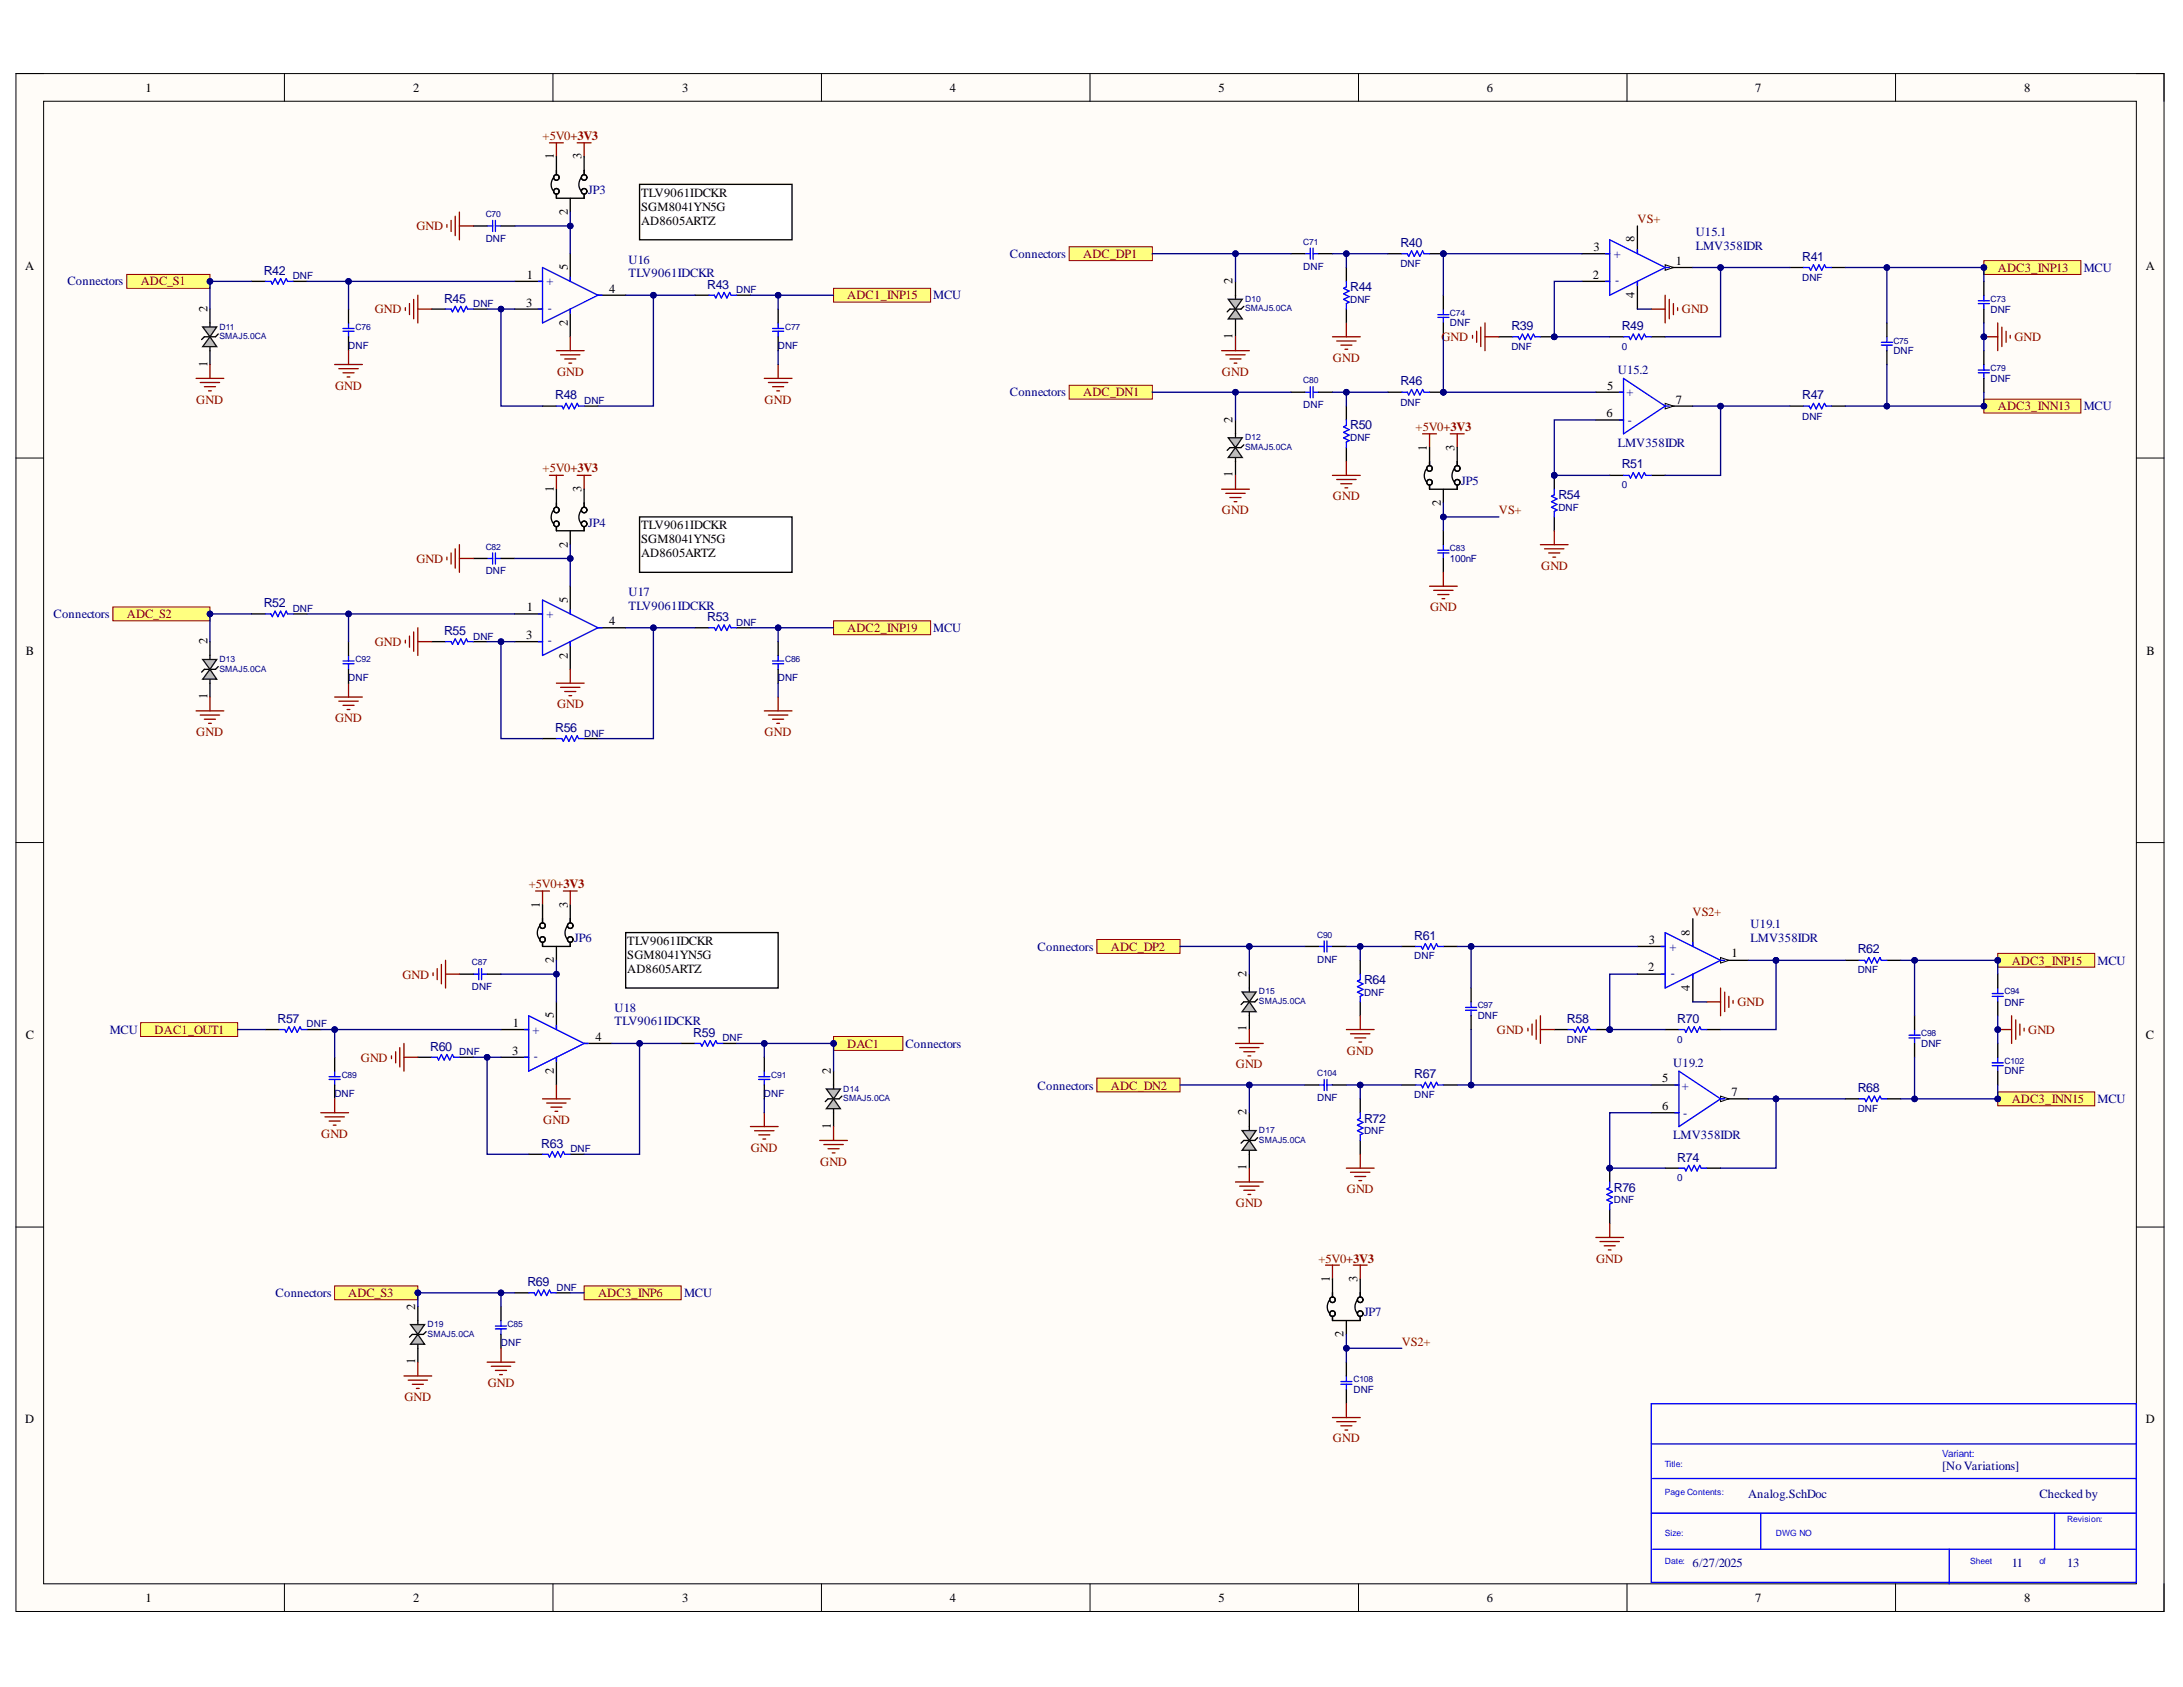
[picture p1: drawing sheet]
<svg xmlns="http://www.w3.org/2000/svg" width="279mm" height="216mm" viewBox="0 0 279 216" stroke-linecap="round" stroke-linejoin="round" font-family="sans-serif">
<defs><g id="words">
<g font-size="1.6">
<text x="18.6" y="11.8">1</text>
<text x="52.9" y="11.8">2</text>
<text x="87.3" y="11.8">3</text>
<text x="121.5" y="11.8">4</text>
<text x="156" y="11.8">5</text>
<text x="190.3" y="11.8">6</text>
<text x="224.7" y="11.8">7</text>
<text x="259.1" y="11.8">8</text>
<text x="70.9" y="20.4" transform="rotate(-90 70.9 20.4)">1</text>
<text x="74.4" y="20.4" transform="rotate(-90 74.4 20.4)">3</text>
<text x="72.7" y="27.5" transform="rotate(-90 72.7 27.5)">2</text>
<text x="82" y="25.2">TLV9061IDCKR</text>
<text x="82" y="27">SGM8041YN5G</text>
<text x="82" y="28.7">AD8605ARTZ</text>
<text x="3.2" y="34.6">A</text>
<text x="67.4" y="35.7">1</text>
<text x="72.7" y="34.6" transform="rotate(-90 72.7 34.6)">5</text>
<text x="203.8" y="35.7">2</text>
<text x="203.9" y="32.1">3</text>
<text x="209.2" y="31" transform="rotate(-90 209.2 31)">8</text>
<text x="214.5" y="33.9">1</text>
<text x="274.6" y="34.6">A</text>
<text x="26.6" y="39.9" transform="rotate(-90 26.6 39.9)">2</text>
<text x="67.3" y="39.2">3</text>
<text x="72.7" y="41.7" transform="rotate(-90 72.7 41.7)">2</text>
<text x="78" y="37.5">4</text>
<text x="157.8" y="36.4" transform="rotate(-90 157.8 36.4)">2</text>
<text x="209.2" y="38.1" transform="rotate(-90 209.2 38.1)">4</text>
<text x="26.6" y="46.9" transform="rotate(-90 26.6 46.9)">1</text>
<text x="157.8" y="43.4" transform="rotate(-90 157.8 43.4)">1</text>
<text x="205.6" y="53.4">6</text>
<text x="205.7" y="49.9">5</text>
<text x="214.5" y="51.7">7</text>
<text x="157.8" y="54.1" transform="rotate(-90 157.8 54.1)">2</text>
<text x="182.6" y="57.7" transform="rotate(-90 182.6 57.7)">1</text>
<text x="186.2" y="57.7" transform="rotate(-90 186.2 57.7)">3</text>
<text x="70.9" y="63" transform="rotate(-90 70.9 63)">1</text>
<text x="74.4" y="63" transform="rotate(-90 74.4 63)">3</text>
<text x="157.8" y="61" transform="rotate(-90 157.8 61)">1</text>
<text x="184.4" y="64.8" transform="rotate(-90 184.4 64.8)">2</text>
<text x="72.7" y="70.1" transform="rotate(-90 72.7 70.1)">2</text>
<text x="82" y="67.7">TLV9061IDCKR</text>
<text x="82" y="69.5">SGM8041YN5G</text>
<text x="82" y="71.3">AD8605ARTZ</text>
<text x="72.7" y="77.1" transform="rotate(-90 72.7 77.1)">5</text>
<text x="3.3" y="83.8">B</text>
<text x="26.6" y="82.4" transform="rotate(-90 26.6 82.4)">2</text>
<text x="67.3" y="81.8">3</text>
<text x="67.4" y="78.2">1</text>
<text x="78" y="80">4</text>
<text x="274.7" y="83.8">B</text>
<text x="26.6" y="89.5" transform="rotate(-90 26.6 89.5)">1</text>
<text x="72.7" y="84.3" transform="rotate(-90 72.7 84.3)">2</text>
<text x="69.1" y="116.2" transform="rotate(-90 69.1 116.2)">1</text>
<text x="72.7" y="116.2" transform="rotate(-90 72.7 116.2)">3</text>
<text x="216.3" y="119.7" transform="rotate(-90 216.3 119.7)">8</text>
<text x="70.9" y="123.3" transform="rotate(-90 70.9 123.3)">2</text>
<text x="80.3" y="120.9">TLV9061IDCKR</text>
<text x="80.3" y="122.7">SGM8041YN5G</text>
<text x="80.3" y="124.5">AD8605ARTZ</text>
<text x="159.5" y="125.1" transform="rotate(-90 159.5 125.1)">2</text>
<text x="211" y="124.3">2</text>
<text x="211" y="120.7">3</text>
<text x="221.6" y="122.5">1</text>
<text x="65.6" y="131.4">1</text>
<text x="70.9" y="130.3" transform="rotate(-90 70.9 130.3)">5</text>
<text x="159.5" y="132" transform="rotate(-90 159.5 132)">1</text>
<text x="216.3" y="126.8" transform="rotate(-90 216.3 126.8)">4</text>
<text x="3.3" y="133">C</text>
<text x="65.6" y="135">3</text>
<text x="70.9" y="137.5" transform="rotate(-90 70.9 137.5)">2</text>
<text x="76.2" y="133.2">4</text>
<text x="106.3" y="137.4" transform="rotate(-90 106.3 137.4)">2</text>
<text x="274.6" y="133">C</text>
<text x="159.5" y="142.7" transform="rotate(-90 159.5 142.7)">2</text>
<text x="212.7" y="138.5">5</text>
<text x="212.7" y="142.1">6</text>
<text x="221.6" y="140.3">7</text>
<text x="106.3" y="144.4" transform="rotate(-90 106.3 144.4)">1</text>
<text x="159.5" y="149.8" transform="rotate(-90 159.5 149.8)">1</text>
<text x="53.1" y="167.6" transform="rotate(-90 53.1 167.6)">2</text>
<text x="170.2" y="164" transform="rotate(-90 170.2 164)">1</text>
<text x="173.7" y="164" transform="rotate(-90 173.7 164)">3</text>
<text x="172" y="171.1" transform="rotate(-90 172 171.1)">2</text>
<text x="53.1" y="174.5" transform="rotate(-90 53.1 174.5)">1</text>
<text x="3.2" y="182.1">D</text>
<text x="274.6" y="182.1">D</text>
<text x="18.6" y="205">1</text>
<text x="52.9" y="205">2</text>
<text x="87.3" y="205">3</text>
<text x="121.5" y="205">4</text>
<text x="156" y="205">5</text>
<text x="190.3" y="205">6</text>
<text x="224.7" y="205">7</text>
<text x="259.1" y="205">8</text>
</g>
<g font-size="1.6" fill="#980000">
<text x="69.4" y="17.9">+5V0+3V3</text>
<text x="53.3" y="29.4">GND</text>
<text x="209.6" y="28.6">VS+</text>
<text x="48" y="40.1">GND</text>
<text x="215.3" y="40.1">GND</text>
<text x="170.6" y="46.3">GND</text>
<text x="184.5" y="43.6">GND</text>
<text x="257.8" y="43.6">GND</text>
<text x="25.1" y="51.7">GND</text>
<text x="42.9" y="49.9">GND</text>
<text x="71.3" y="48.1">GND</text>
<text x="97.9" y="51.7">GND</text>
<text x="156.4" y="48.1">GND</text>
<text x="181.2" y="55.1">+5V0+3V3</text>
<text x="69.4" y="60.5">+5V0+3V3</text>
<text x="156.4" y="65.8">GND</text>
<text x="170.6" y="64">GND</text>
<text x="191.8" y="65.8">VS+</text>
<text x="53.3" y="72">GND</text>
<text x="197.3" y="72.9">GND</text>
<text x="48" y="82.7">GND</text>
<text x="183" y="78.2">GND</text>
<text x="25.1" y="94.2">GND</text>
<text x="42.9" y="92.4">GND</text>
<text x="71.3" y="90.6">GND</text>
<text x="97.9" y="94.2">GND</text>
<text x="67.7" y="113.6">+5V0+3V3</text>
<text x="216.6" y="117.2">VS2+</text>
<text x="51.5" y="125.2">GND</text>
<text x="222.4" y="128.8">GND</text>
<text x="46.2" y="135.9">GND</text>
<text x="158.2" y="136.7">GND</text>
<text x="172.4" y="135">GND</text>
<text x="191.6" y="132.3">GND</text>
<text x="259.6" y="132.3">GND</text>
<text x="69.5" y="143.8">GND</text>
<text x="41.1" y="145.6">GND</text>
<text x="96.1" y="147.4">GND</text>
<text x="105" y="149.2">GND</text>
<text x="158.2" y="154.5">GND</text>
<text x="172.4" y="152.7">GND</text>
<text x="168.7" y="161.6">+5V0+3V3</text>
<text x="204.3" y="161.6">GND</text>
<text x="179.4" y="172.2">VS2+</text>
<text x="51.8" y="179.3">GND</text>
<text x="62.4" y="177.5">GND</text>
<text x="170.6" y="184.6">GND</text>
</g>
<g font-size="1.6" fill="#000080">
<text x="75.3" y="24.9">JP3</text>
<text x="33.7" y="35.2">R42</text>
<text x="80.4" y="33.7">U16</text>
<text x="80.4" y="35.5">TLV9061IDCKR</text>
<text x="129.2" y="33">Connectors</text>
<text x="179.2" y="31.6">R40</text>
<text x="206.6" y="33">+</text>
<text x="217" y="30.2">U15.1</text>
<text x="217" y="32">LMV358IDR</text>
<text x="230.7" y="33.4">R41</text>
<text x="266.7" y="34.8">MCU</text>
<text x="8.6" y="36.5">Connectors</text>
<text x="56.8" y="38.7">R45</text>
<text x="70" y="36.5">+</text>
<text x="70.1" y="39.9">-</text>
<text x="90.5" y="37">R43</text>
<text x="119.4" y="38.3">MCU</text>
<text x="172.8" y="37.3">R44</text>
<text x="206.7" y="36.4">-</text>
<text x="193.4" y="42.2">R39</text>
<text x="207.1" y="47.9">U15.2</text>
<text x="207.6" y="42.2">R49</text>
<text x="71.1" y="51.1">R48</text>
<text x="129.2" y="50.7">Connectors</text>
<text x="179.2" y="49.3">R46</text>
<text x="208.2" y="50.7">+</text>
<text x="230.7" y="51.1">R47</text>
<text x="266.7" y="52.5">MCU</text>
<text x="172.8" y="55">R50</text>
<text x="207.1" y="57.2">LMV358IDR</text>
<text x="207.6" y="60">R51</text>
<text x="208.3" y="54.3">-</text>
<text x="187" y="62.1">JP5</text>
<text x="199.5" y="63.8">R54</text>
<text x="75.3" y="67.4">JP4</text>
<text x="33.7" y="77.7">R52</text>
<text x="80.4" y="76.3">U17</text>
<text x="6.9" y="79.1">Connectors</text>
<text x="56.8" y="81.3">R55</text>
<text x="70" y="79.1">+</text>
<text x="70.1" y="82.4">-</text>
<text x="80.4" y="78">TLV9061IDCKR</text>
<text x="90.5" y="79.5">R53</text>
<text x="119.4" y="80.9">MCU</text>
<text x="71.1" y="93.7">R56</text>
<text x="224.1" y="118.8">U19.1</text>
<text x="73.5" y="120.6">JP6</text>
<text x="132.8" y="121.7">Connectors</text>
<text x="174.6" y="125.9">R64</text>
<text x="181" y="120.2">R61</text>
<text x="213.7" y="121.7">+</text>
<text x="213.8" y="125.1">-</text>
<text x="224.1" y="120.6">LMV358IDR</text>
<text x="237.8" y="122">R62</text>
<text x="268.5" y="123.5">MCU</text>
<text x="35.5" y="130.9">R57</text>
<text x="78.7" y="129.5">U18</text>
<text x="78.7" y="131.2">TLV9061IDCKR</text>
<text x="200.5" y="130.9">R58</text>
<text x="214.7" y="130.9">R70</text>
<text x="14" y="132.3">MCU</text>
<text x="55.1" y="134.4">R60</text>
<text x="68.2" y="132.3">+</text>
<text x="68.3" y="135.7">-</text>
<text x="88.7" y="132.7">R59</text>
<text x="115.9" y="134.1">Connectors</text>
<text x="181" y="138">R67</text>
<text x="214.2" y="136.6">U19.2</text>
<text x="132.8" y="139.4">Connectors</text>
<text x="174.6" y="143.7">R72</text>
<text x="215.3" y="139.4">+</text>
<text x="215.4" y="142.9">-</text>
<text x="237.8" y="139.8">R68</text>
<text x="268.5" y="141.2">MCU</text>
<text x="69.3" y="146.9">R63</text>
<text x="214.2" y="145.8">LMV358IDR</text>
<text x="214.7" y="148.7">R74</text>
<text x="206.6" y="152.5">R76</text>
<text x="35.3" y="166">Connectors</text>
<text x="67.5" y="164.5">R69</text>
<text x="87.5" y="166">MCU</text>
<text x="174.6" y="168.4">JP7</text>
<text x="223.7" y="191.7">Analog.SchDoc</text>
<text x="248.6" y="188.1">[No Variations]</text>
<text x="261" y="191.7">Checked by</text>
<text x="216.6" y="200.6">6/27/2025</text>
<text x="257.5" y="200.6">11</text>
<text x="264.6" y="200.6">13</text>
</g>
<g font-size="1.6" fill="#800000">
<text x="138.6" y="33">ADC_DP1</text>
<text x="255.7" y="34.8">ADC3_INP13</text>
<text x="18" y="36.5">ADC_S1</text>
<text x="108.4" y="38.3">ADC1_INP15</text>
<text x="138.6" y="50.7">ADC_DN1</text>
<text x="255.7" y="52.5">ADC3_INN13</text>
<text x="16.2" y="79.1">ADC_S2</text>
<text x="108.4" y="80.9">ADC2_INP19</text>
<text x="142.2" y="121.7">ADC_DP2</text>
<text x="257.5" y="123.5">ADC3_INP15</text>
<text x="19.8" y="132.3">DAC1_OUT1</text>
<text x="108.4" y="134.1">DAC1</text>
<text x="142.2" y="139.4">ADC_DN2</text>
<text x="257.5" y="141.2">ADC3_INN15</text>
<text x="44.6" y="166">ADC_S3</text>
<text x="76.5" y="166">ADC3_INP6</text>
</g>
<g font-size="1.3" fill="#000080">
<text x="37.5" y="35.8">DNF</text>
<text x="62.2" y="30.9">DNF</text>
<text x="166.8" y="34.5">DNF</text>
<text x="179.2" y="34.2">DNF</text>
<text x="230.7" y="35.9">DNF</text>
<text x="60.6" y="39.3">DNF</text>
<text x="94.2" y="37.5">DNF</text>
<text x="172.8" y="38.7">DNF</text>
<text x="185.6" y="41.8">DNF</text>
<text x="254.8" y="40">DNF</text>
<text x="44.6" y="44.6">DNF</text>
<text x="99.6" y="44.6">DNF</text>
<text x="193.4" y="44.8">DNF</text>
<text x="207.6" y="44.8">0</text>
<text x="242.3" y="45.3">DNF</text>
<text x="74.8" y="51.7">DNF</text>
<text x="166.8" y="52.3">DNF</text>
<text x="179.2" y="51.9">DNF</text>
<text x="230.7" y="53.7">DNF</text>
<text x="254.8" y="48.9">DNF</text>
<text x="172.8" y="56.5">DNF</text>
<text x="199.5" y="65.4">DNF</text>
<text x="207.6" y="62.5">0</text>
<text x="185.6" y="71.9">100nF</text>
<text x="62.2" y="73.5">DNF</text>
<text x="37.5" y="78.3">DNF</text>
<text x="60.6" y="81.9">DNF</text>
<text x="94.2" y="80.1">DNF</text>
<text x="44.6" y="87.2">DNF</text>
<text x="99.6" y="87.2">DNF</text>
<text x="74.8" y="94.3">DNF</text>
<text x="168.6" y="123.2">DNF</text>
<text x="181" y="122.8">DNF</text>
<text x="237.8" y="124.6">DNF</text>
<text x="39.2" y="131.5">DNF</text>
<text x="60.4" y="126.7">DNF</text>
<text x="174.6" y="127.4">DNF</text>
<text x="189.1" y="130.5">DNF</text>
<text x="256.5" y="128.7">DNF</text>
<text x="58.8" y="135">DNF</text>
<text x="92.5" y="133.3">DNF</text>
<text x="200.5" y="133.4">DNF</text>
<text x="214.7" y="133.4">0</text>
<text x="245.9" y="133.9">DNF</text>
<text x="256.5" y="137.5">DNF</text>
<text x="42.8" y="140.4">DNF</text>
<text x="97.8" y="140.4">DNF</text>
<text x="168.6" y="140.9">DNF</text>
<text x="181" y="140.5">DNF</text>
<text x="237.8" y="142.3">DNF</text>
<text x="73" y="147.5">DNF</text>
<text x="174.6" y="145.2">DNF</text>
<text x="206.6" y="154">DNF</text>
<text x="214.7" y="151.2">0</text>
<text x="71.2" y="165.2">DNF</text>
<text x="64.1" y="172.2">DNF</text>
<text x="173.2" y="178.3">DNF</text>
</g>
<text font-size="1.3" fill="#00f" x="248.6" y="186.5">Variant:</text>
<g font-size="1.1" fill="#000080">
<text x="62.2" y="27.8">C70</text>
<text x="166.8" y="31.4">C71</text>
<text x="159.4" y="39.8">SMAJ5.0CA</text>
<text x="159.4" y="38.6">D10</text>
<text x="185.6" y="40.4">C74</text>
<text x="254.8" y="38.6">C73</text>
<text x="28.1" y="43.4">SMAJ5.0CA</text>
<text x="28.1" y="42.2">D11</text>
<text x="45.5" y="42.2">C76</text>
<text x="100.5" y="42.2">C77</text>
<text x="242.3" y="44">C75</text>
<text x="254.8" y="47.5">C79</text>
<text x="166.8" y="49">C80</text>
<text x="159.4" y="57.6">SMAJ5.0CA</text>
<text x="159.4" y="56.3">D12</text>
<text x="62.2" y="70.4">C82</text>
<text x="185.6" y="70.5">C83</text>
<text x="28.1" y="86">SMAJ5.0CA</text>
<text x="28.1" y="84.7">D13</text>
<text x="45.5" y="84.7">C92</text>
<text x="100.5" y="84.7">C86</text>
<text x="168.6" y="120">C90</text>
<text x="60.4" y="123.5">C87</text>
<text x="161.1" y="128.5">SMAJ5.0CA</text>
<text x="161.1" y="127.3">D15</text>
<text x="189.1" y="129">C97</text>
<text x="256.5" y="127.3">C94</text>
<text x="43.7" y="137.9">C89</text>
<text x="98.7" y="137.9">C91</text>
<text x="168.6" y="137.7">C104</text>
<text x="245.9" y="132.6">C98</text>
<text x="256.5" y="136.1">C102</text>
<text x="107.9" y="141">SMAJ5.0CA</text>
<text x="107.9" y="139.7">D14</text>
<text x="161.1" y="146.3">SMAJ5.0CA</text>
<text x="161.1" y="145">D17</text>
<text x="54.7" y="171.1">SMAJ5.0CA</text>
<text x="54.7" y="169.8">D19</text>
<text x="65" y="169.8">C85</text>
<text x="173.2" y="176.9">C108</text>
</g>
<g font-size="1.1" fill="#00f">
<text x="213.1" y="187.7">Title:</text>
<text x="213.1" y="191.3">Page Contents:</text>
<text x="213.1" y="196.6">Size:</text>
<text x="227.3" y="196.6">DWG NO</text>
<text x="264.6" y="194.8">Revision:</text>
<text x="213.1" y="200.1">Date:</text>
<text x="252.1" y="200.1">Sheet</text>
<text x="261" y="200.1">of</text>
</g>
</g></defs>
<path d="M2 9.4h275v196.8h-275z" fill-rule="evenodd" fill="#fffcf8"/>
<path d="M2 9.4h275v196.8h-275z" fill="none" stroke="#000" stroke-width=".13"/>
<path d="M5.6 13h267.8v189.7h-267.8z" fill-rule="evenodd" fill="#fffcf8"/>
<g fill="none" stroke="#000" stroke-width=".13">
<path d="M2 9.4h3.6M5.6 13h267.8v189.7h-267.8zM36.4 9.4v3.6M70.8 9.4v3.6M105.1 9.4v3.6M139.5 9.4v3.6M173.9 9.4v3.6M208.2 9.4v3.6M242.6 9.4v3.6M273.4 9.4h3.6v3.6M2 58.6h3.6M273.4 58.6h3.6"/>
<path d="M2 107.8h3.6M273.4 107.8h3.6M2 157h3.6M273.4 157h3.6M36.4 202.7v3.5M70.8 202.7v3.5M105.1 202.7v3.5M139.5 202.7v3.5M173.9 202.7v3.5M208.2 202.7v3.5M242.6 202.7v3.5M277 202.7v3.5"/>
</g>
<g fill="none" stroke="#00f" stroke-width=".17">
<path d="M34 36h.7l.1 .4 .4-.7 .4 .7 .3-.7 .4 .7 .3-.7 .2 .3h.7M57 39.6h.7l.2 .3 .4-.7 .3 .7 .4-.7 .3 .7 .4-.7 .2 .4h.7M68.9 36h.5M68.9 39.6h.5M69.4 34.2l7.1 3.6-7.1 3.5zM73 35.5v.5M73 39.6v.5M76.5 37.8h.6M90.7 37.8h.7l.2 .3 .4-.7 .3 .7 .4-.7 .3 .7 .4-.7 .2 .4h.7M43.9 42h1.4M43.9 42.4h1.4M44.6 41.3v.7"/>
<path d="M44.6 42.4v.7M71.2 52h.7l.2 .3 .4-.7 .3 .7 .4-.7 .3 .7 .4-.7 .2 .4h.7M98.9 42h1.4M98.9 42.4h1.4M99.6 41.3v.7M99.6 42.4v.7M211.3 179.6h62.1v22.9h-62.1zM211.3 184.8h62.1M211.3 193.6h62.1M211.5 198.3h61.9M211.5 189.2h61.9M225.4 193.6v4.7"/>
<path d="M249.5 198.3v4.4M263 193.6v4.7"/>
</g>
<g fill="none" stroke="#000" stroke-width=".17">
<path d="M32.2 36h1.8M37.5 36h1.8M44.6 39.6v1.7M55.2 39.6h1.8M60.6 39.6h1.7M65.9 36h3.5M65.9 39.6h3.5M70.9 22.7l-.2 .2a1.36 1.36 0 0 0 .2 1.6M71.2 20v2.4M71.2 24.8v.6h3.6v-.6M73 25.4v1.7M73 32.5v3.5"/>
<path d="M73 39.6v3.5M74.4 22.7l-.1 .2a1.36 1.36 0 0 0 .1 1.6M74.8 20v2.4M76.5 37.8h3.6M89 37.8h1.7M94.3 37.8h1.7M99.6 39.6v1.7M44.6 43.1v1.8M69.4 52h1.8M74.8 52h1.7M99.6 43.1v1.8"/>
<circle cx="71.2" cy="22.7" r=".36"/>
<circle cx="71.2" cy="24.5" r=".35"/>
<circle cx="74.8" cy="22.7" r=".36"/>
<circle cx="74.8" cy="24.5" r=".35"/>
</g>
<g fill="none" stroke="#980000" stroke-width=".17">
<path d="M70.3 18.3h1.8M71.2 18.3v1.7M73.9 18.3h1.8M74.8 18.3v1.7M51.9 39.4v.3M52.4 38.8v1.5M52.9 38.3v2.5M53.5 37.8v3.5M53.5 39.6h1.7M42.8 46.6h3.6M43.4 47.2h2.5M43.9 47.7h1.4"/>
<path d="M44.4 48.2h.4M44.6 44.9v1.7M71.2 44.9h3.6M71.7 45.4h2.5M72.3 45.9h1.4M72.8 46.5h.4M73 43.1v1.8M97.8 48.4h3.6M98.4 49h2.4M98.9 49.5h1.4M99.4 50h.4M99.6 46.6v1.8"/>
</g>
<path d="M81.9 23.6h19.5v7.1h-19.5z" fill-rule="evenodd" fill="#fff"/>
<g fill="none" stroke="#000" stroke-width=".17">
<path d="M60.6 28.9h1.7M64.1 28.9h1.8M81.9 23.6h19.5v7.1h-19.5zM165.2 32.5h1.8M168.8 32.5h1.7M229.1 34.2h1.8M234.4 34.2h1.8M253.9 36v1.8M253.9 39.6v1.7M165.2 50.2h1.8M168.8 50.2h1.7M182.6 60l-.1 .2a1.35 1.35 0 0 0 .1 1.5"/>
<path d="M183 57.3v2.3M186.2 60l-.2 .2a1.38 1.38 0 0 0 .2 1.5M186.5 57.3v2.3M229.1 52h1.8M234.4 52h1.8M253.9 44.9v1.8M253.9 48.4v1.8M183 62.1v.5h3.5v-.5M184.7 62.6v1.8M184.7 67.9v1.8M184.7 71.5v1.7"/>
<circle cx="183" cy="60" r=".36"/>
<circle cx="186.5" cy="60" r=".36"/>
<circle cx="183" cy="61.7" r=".35"/>
<circle cx="186.5" cy="61.7" r=".35"/>
</g>
<g fill="none" stroke="#00f" stroke-width=".17">
<path d="M62.3 28.9h.8M63.1 28.2v1.4M63.4 28.2v1.4M63.4 28.9h.7M167 32.5h.7M167.7 31.8v1.4M168.1 32.5h.7M168.1 31.8v1.4M230.9 34.2h.7l.1 .4 .4-.7 .3 .7 .4-.7 .4 .7 .3-.7 .2 .3h.7M253.2 38.5h1.4M253.2 38.9h1.4M253.9 37.8v.7"/>
<path d="M253.9 38.9v.7M167 50.2h.7M167.7 49.5v1.4M168.1 49.5v1.4M168.1 50.2h.7M230.9 52h.7l.1 .3 .4-.7 .3 .7 .4-.7 .4 .7 .3-.7 .2 .4h.7M253.2 47.4h1.4M253.2 47.7h1.4M253.9 46.7v.7M253.9 47.7v.7M184 70.4h1.5M184 70.8h1.5"/>
<path d="M184.7 69.7v.7M184.7 70.8v.7"/>
</g>
<g fill="none" stroke="#980000" stroke-width=".17">
<path d="M57.2 28.7v.4M57.7 28.2v1.4M58.3 27.7v2.5M58.8 27.1v3.6M58.8 28.9h1.8M182.1 55.5h1.8M183 55.5v1.8M185.6 55.5h1.8M186.5 55.5v1.8M183 75h3.5M183.5 75.6h2.5M184 76.1h1.5"/>
<path d="M184.6 76.6h.3M184.7 73.2v1.8"/>
</g>
<circle cx="184.7" cy="32.5" r=".35" fill="#000080"/>
<circle cx="184.7" cy="32.5" r=".35" fill="none" stroke="#000080" stroke-width=".13"/>
<path d="M183 32.5h1.7" fill="none" stroke="#000" stroke-width=".17"/>
<circle cx="184.7" cy="32.5" r=".35" fill="#000080"/>
<circle cx="184.7" cy="32.5" r=".35" fill="none" stroke="#000080" stroke-width=".13"/>
<path d="M177.6 32.5h1.8" fill="none" stroke="#000" stroke-width=".17"/>
<path d="M179.4 32.5h.7l.2 .3 .4-.7 .3 .7 .4-.7 .3 .7 .4-.7 .2 .4h.7" fill="none" stroke="#00f" stroke-width=".17"/>
<circle cx="184.7" cy="50.2" r=".35" fill="#000080"/>
<circle cx="184.7" cy="50.2" r=".35" fill="none" stroke="#000080" stroke-width=".13"/>
<path d="M183 50.2h1.7" fill="none" stroke="#000" stroke-width=".17"/>
<circle cx="184.7" cy="50.2" r=".35" fill="#000080"/>
<circle cx="184.7" cy="50.2" r=".35" fill="none" stroke="#000080" stroke-width=".13"/>
<path d="M177.6 50.2h1.8" fill="none" stroke="#000" stroke-width=".17"/>
<path d="M179.4 50.2h.7l.2 .4 .4-.8 .3 .8 .4-.8 .3 .8 .4-.8 .2 .4h.7" fill="none" stroke="#00f" stroke-width=".17"/>
<path d="M253.9 43.1h1.8M255.7 41.3v3.6M256.2 41.9v2.4M256.8 42.4v1.4M257.3 42.9v.4" fill="none" stroke="#980000" stroke-width=".17"/>
<circle cx="253.9" cy="43.1" r=".35" fill="#000080"/>
<circle cx="253.9" cy="43.1" r=".35" fill="none" stroke="#000080" stroke-width=".13"/>
<path d="M172.3 36v.7l-.3 .2 .7 .4-.7 .3 .7 .4-.7 .3 .7 .4-.4 .1v.8M184.7 39.6v.7M172.3 53.7v.7l-.3 .2 .7 .4-.7 .3 .7 .4-.7 .3 .7 .4-.4 .2v.7M184 40.3h1.5M184 40.6h1.5M184.7 40.6v.7M240.8 43.8h1.4M240.8 44.2h1.4M241.5 43.1v.7M241.5 44.2v.7" fill="none" stroke="#00f" stroke-width=".17"/>
<path d="M172.3 34.2v1.8M172.3 39.6v1.7M184.7 37.8v1.8M26.9 41.3v3.6M27.9 42.7l-.3 .4h-1.4l-.4 .4M172.3 52v1.7M172.3 57.3v1.8M184.7 41.3v1.8M241.5 41.3v1.8M241.5 44.9v1.8" fill="none" stroke="#000" stroke-width=".17"/>
<path d="M170.5 43.1h3.6M171.1 43.6h2.5M171.6 44.2h1.4M172.1 44.7h.4M172.3 41.3v1.8M172.3 59.1v1.7M170.5 60.8h3.6M171.1 61.4h2.5M171.6 61.9h1.4M172.1 62.4h.4" fill="none" stroke="#980000" stroke-width=".17"/>
<path d="M26.9 43.1l.8 1.3h-1.8z" fill="#c0c0c0"/>
<path d="M26.9 43.1l.8 1.3h-1.8z" fill="none" stroke="#101010" stroke-width=".17"/>
<path d="M25.9 41.8h1.8l-.8 1.3z" fill="#c0c0c0"/>
<path d="M25.9 41.8h1.8l-.8 1.3z" fill="none" stroke="#101010" stroke-width=".17"/>
<path d="M26.9 39.6v1.7M158.1 37.8v3.5M159.2 39.2l-.4 .4h-1.4l-.3 .3M26.9 44.9v1.7" fill="none" stroke="#000" stroke-width=".17"/>
<path d="M25.1 48.4h3.5M25.6 49h2.5M26.2 49.5h1.4M26.7 50h.3M26.9 46.6v1.8" fill="none" stroke="#980000" stroke-width=".17"/>
<path d="M158.1 39.6l.9 1.2h-1.8z" fill="#c0c0c0"/>
<path d="M158.1 39.6l.9 1.2h-1.8z" fill="none" stroke="#101010" stroke-width=".17"/>
<path d="M157.2 38.3h1.8l-.9 1.3z" fill="#c0c0c0"/>
<path d="M157.2 38.3h1.8l-.9 1.3z" fill="none" stroke="#101010" stroke-width=".17"/>
<path d="M158.1 36v1.8M158.1 41.3v1.8M158.1 55.5v3.6M159.2 56.9l-.4 .4h-1.4l-.3 .3" fill="none" stroke="#000" stroke-width=".17"/>
<path d="M158.1 57.3l.9 1.3h-1.8z" fill="#c0c0c0"/>
<path d="M158.1 57.3l.9 1.3h-1.8z" fill="none" stroke="#101010" stroke-width=".17"/>
<path d="M157.2 56h1.8l-.9 1.3z" fill="#c0c0c0"/>
<path d="M157.2 56h1.8l-.9 1.3z" fill="none" stroke="#101010" stroke-width=".17"/>
<g fill="none" stroke="#000" stroke-width=".17">
<path d="M158.1 53.7v1.8M158.1 59.1v1.7M32.2 78.6h1.8M37.5 78.6h1.8M65.9 78.6h3.5M70.9 65.3l-.2 .2a1.37 1.37 0 0 0 .2 1.5M71.2 62.6v2.3M71.2 67.4v.5h3.6v-.5M73 67.9v1.8M73 75v3.6M74.4 65.3l-.1 .2a1.37 1.37 0 0 0 .1 1.5M74.8 62.6v2.3"/>
<path d="M55.2 82.1h1.8M60.6 82.1h1.7M65.9 82.1h3.5M69.4 94.5h1.8M73 82.1v3.6M74.8 94.5h1.7M76.5 80.3h3.6M89 80.3h1.7M94.3 80.3h1.7M99.6 82.1v1.8M99.6 85.7v1.7"/>
<circle cx="71.2" cy="67" r=".35"/>
<circle cx="71.2" cy="65.3" r=".35"/>
<circle cx="74.8" cy="67" r=".35"/>
<circle cx="74.8" cy="65.3" r=".35"/>
</g>
<g fill="none" stroke="#980000" stroke-width=".17">
<path d="M156.4 44.9h3.5M156.9 45.4h2.5M157.4 45.9h1.4M158 46.5h.3M158.1 43.1v1.8M70.3 60.8h1.8M71.2 60.8v1.8M73.9 60.8h1.8M74.8 60.8v1.8M156.4 62.6h3.5M156.9 63.1h2.5M157.4 63.7h1.4"/>
<path d="M158 64.2h.3M158.1 60.8v1.8M42.8 89.2h3.6M43.4 89.7h2.5M43.9 90.3h1.4M44.4 90.8h.4M44.6 87.4v1.8M51.9 81.9v.4M52.4 81.4v1.4M52.9 80.9v2.5M53.5 80.3v3.6M53.5 82.1h1.7"/>
<path d="M71.2 87.4h3.6M71.7 88h2.5M72.3 88.5h1.4M72.8 89h.4M73 85.7v1.7M97.8 91h3.6M98.4 91.5h2.4M98.9 92h1.4M99.4 92.6h.4M99.6 89.2v1.8"/>
</g>
<g fill="none" stroke="#00f" stroke-width=".17">
<path d="M34 78.6h.7l.1 .3 .4-.7 .4 .7 .3-.7 .4 .7 .3-.7 .2 .4h.7M68.9 78.6h.5M69.4 76.8l7.1 3.5-7.1 3.6zM73 78v.6M57 82.1h.7l.2 .4 .4-.7 .3 .7 .4-.7 .3 .7 .4-.7 .2 .3h.7M68.9 82.1h.5M71.2 94.5h.7l.2 .4 .4-.7 .3 .7 .4-.7 .3 .7 .4-.7 .2 .3h.7M73 82.1v.5M76.5 80.3h.6M90.7 80.3h.7l.2 .4 .4-.7 .3 .7 .4-.7 .3 .7 .4-.7 .2 .3h.7M98.9 84.6h1.4M98.9 84.9h1.4"/>
<path d="M99.6 83.9v.7M99.6 84.9v.8"/>
</g>
<path d="M81.9 66.2h19.5v7h-19.5z" fill-rule="evenodd" fill="#fff"/>
<path d="M60.6 71.5h1.7M64.1 71.5h1.8M81.9 66.2h19.5v7h-19.5zM26.9 83.9v3.5M27.9 85.3l-.3 .4h-1.4l-.4 .3" fill="none" stroke="#000" stroke-width=".17"/>
<path d="M62.3 71.5h.8M63.1 70.8v1.4M63.4 70.8v1.4M63.4 71.5h.7" fill="none" stroke="#00f" stroke-width=".17"/>
<path d="M57.2 71.3v.4M57.7 70.8v1.4M58.3 70.2v2.5M58.8 69.7v3.5M58.8 71.5h1.8" fill="none" stroke="#980000" stroke-width=".17"/>
<path d="M26.9 85.7l.8 1.2h-1.8z" fill="#c0c0c0"/>
<path d="M26.9 85.7l.8 1.2h-1.8z" fill="none" stroke="#101010" stroke-width=".17"/>
<path d="M25.9 84.4h1.8l-.8 1.3z" fill="#c0c0c0"/>
<path d="M25.9 84.4h1.8l-.8 1.3z" fill="none" stroke="#101010" stroke-width=".17"/>
<path d="M26.9 82.1v1.8M26.9 87.4v1.8" fill="none" stroke="#000" stroke-width=".17"/>
<path d="M25.1 91h3.5M25.6 91.5h2.5M26.2 92h1.4M26.7 92.6h.3M26.9 89.2v1.8" fill="none" stroke="#980000" stroke-width=".17"/>
<path d="M106.7 36.9h12.4v1.8h-12.4z" fill-rule="evenodd" fill="#ffff80"/>
<path d="M106.7 36.9h12.4v1.8h-12.4z" fill="none" stroke="#800000" stroke-width=".13"/>
<g fill="none" stroke="#00f" stroke-width=".17">
<path d="M168.8 121.1h.7M168.8 138.9h.7M169.5 120.4v1.4M169.5 138.1v1.5M169.8 121.1h.7M169.8 120.4v1.4M169.8 138.1v1.5M169.8 138.9h.7M181.2 138.9h.7l.2 .3 .3-.7 .4 .7 .3-.7 .4 .7 .4-.7 .1 .4h.7M181.2 121.1h.7l.2 .4 .3-.7 .4 .7 .3-.7 .4 .7 .4-.7 .1 .3h.7M237.9 122.9h.8l.1 .4 .4-.8 .3 .8 .4-.8 .4 .8 .3-.8 .2 .4h.7M255 127.2h1.4"/>
<path d="M255 127.5h1.4M255 136h1.4M255 136.4h1.4M255.7 126.4v.8M255.7 127.5v.7M255.7 135.3v.7M255.7 136.4v.7M237.9 140.6h.8l.1 .4 .4-.7 .3 .7 .4-.7 .4 .7 .3-.7 .2 .3h.7M171.6 176.8h1.4M171.6 177.2h1.4M172.3 176.1v.7M172.3 177.2v.7"/>
</g>
<g fill="none" stroke="#000" stroke-width=".17">
<path d="M167 121.1h1.8M167 138.9h1.8M170.5 121.1h1.8M170.5 138.9h1.8M179.4 138.9h1.8M179.4 121.1h1.8M184.7 138.9h1.8M184.7 121.1h1.8M236.2 122.9h1.7M241.5 122.9h1.8M255.7 124.7v1.7M255.7 128.2v1.8"/>
<path d="M255.7 133.5v1.8M255.7 137.1v1.8M236.2 140.6h1.7M241.5 140.6h1.8M170.2 166.3l-.2 .3a1.39 1.39 0 0 0 .2 1.5M170.5 163.7v2.3M170.5 168.5v.5h3.6v-.5M172.3 169v1.8M172.3 174.3v1.8M172.3 177.9v1.7M173.7 166.3l-.1 .3a1.4 1.4 0 0 0 .1 1.5M174.1 163.7v2.3"/>
<circle cx="170.5" cy="166.3" r=".35"/>
<circle cx="170.5" cy="168.1" r=".35"/>
<circle cx="174.1" cy="168.1" r=".35"/>
<circle cx="174.1" cy="166.3" r=".35"/>
</g>
<g fill="none" stroke="#980000" stroke-width=".17">
<path d="M255.7 131.8h1.8M257.5 130v3.5M258 130.5v2.5M258.5 131.1v1.4M259.1 131.6v.3M169.7 161.9h1.7M170.5 161.9v1.8M172.3 179.6v1.8M173.2 161.9h1.8M174.1 161.9v1.8M170.5 181.4h3.6M171.1 181.9h2.5"/>
<path d="M171.6 182.5h1.4M172.1 183h.4"/>
</g>
<circle cx="255.7" cy="131.8" r=".36" fill="#000080"/>
<circle cx="255.7" cy="131.8" r=".36" fill="none" stroke="#000080" stroke-width=".13"/>
<path d="M174.1 124.7v.7l-.4 .2 .7 .3-.7 .4 .7 .3-.7 .4 .7 .3-.3 .2v.7M187.6 128.9h1.4M187.6 129.3h1.4M188.3 128.2v.7M188.3 129.3v.7M244.3 132.5h1.5M244.3 132.8h1.5M245 131.8v.7M245 132.8v.7M174.1 142.4v.7l-.4 .2 .7 .3-.7 .4 .7 .4-.7 .3 .7 .4-.3 .1v.8" fill="none" stroke="#00f" stroke-width=".17"/>
<path d="M159.9 126.4v3.6M161 127.9l-.4 .3h-1.4l-.4 .4M174.1 122.9v1.8M174.1 128.2v1.8M188.3 126.4v1.8M188.3 130v1.8M245 130v1.8M245 133.5v1.8M174.1 140.6v1.8M174.1 146v1.7" fill="none" stroke="#000" stroke-width=".17"/>
<path d="M172.3 131.8h3.6M172.8 132.3h2.5M173.4 132.8h1.4M173.9 133.4h.4M174.1 130v1.8M172.3 149.5h3.6M172.8 150h2.5M173.4 150.6h1.4M173.9 151.1h.4M174.1 147.7v1.8" fill="none" stroke="#980000" stroke-width=".17"/>
<path d="M159.9 128.2l.9 1.3h-1.8z" fill="#c0c0c0"/>
<path d="M159.9 128.2l.9 1.3h-1.8z" fill="none" stroke="#101010" stroke-width=".17"/>
<path d="M159 127h1.8l-.9 1.2z" fill="#c0c0c0"/>
<path d="M159 127h1.8l-.9 1.2z" fill="none" stroke="#101010" stroke-width=".17"/>
<path d="M159.9 124.7v1.7M159.9 130v1.8M159.9 144.2v3.5M161 145.6l-.4 .4h-1.4l-.4 .3" fill="none" stroke="#000" stroke-width=".17"/>
<path d="M159.9 146l.9 1.2h-1.8z" fill="#c0c0c0"/>
<path d="M159.9 146l.9 1.2h-1.8z" fill="none" stroke="#101010" stroke-width=".17"/>
<path d="M159 144.7h1.8l-.9 1.3z" fill="#c0c0c0"/>
<path d="M159 144.7h1.8l-.9 1.3z" fill="none" stroke="#101010" stroke-width=".17"/>
<path d="M159.9 142.4v1.8M159.9 147.7v1.8" fill="none" stroke="#000" stroke-width=".17"/>
<path d="M158.1 133.5h3.6M158.7 134.1h2.4M159.2 134.6h1.4M159.7 135.1h.4M159.9 131.8v1.7M158.1 151.3h3.6M158.7 151.8h2.4M159.2 152.3h1.4M159.7 152.9h.4M159.9 149.5v1.8" fill="none" stroke="#980000" stroke-width=".17"/>
<path d="M255.7 122h12.4v1.8h-12.4z" fill-rule="evenodd" fill="#ffff80"/>
<path d="M255.7 122h12.4v1.8h-12.4z" fill="none" stroke="#800000" stroke-width=".13"/>
<circle cx="255.7" cy="122.9" r=".36" fill="#000080"/>
<circle cx="255.7" cy="122.9" r=".36" fill="none" stroke="#000080" stroke-width=".13"/>
<path d="M255.7 139.7h12.4v1.8h-12.4z" fill-rule="evenodd" fill="#ffff80"/>
<path d="M255.7 139.7h12.4v1.8h-12.4z" fill="none" stroke="#800000" stroke-width=".13"/>
<circle cx="255.7" cy="140.6" r=".36" fill="#000080"/>
<circle cx="255.7" cy="140.6" r=".36" fill="none" stroke="#000080" stroke-width=".13"/>
<path d="M253.9 51.1h12.4v1.8h-12.4z" fill-rule="evenodd" fill="#ffff80"/>
<path d="M253.9 51.1h12.4v1.8h-12.4z" fill="none" stroke="#800000" stroke-width=".13"/>
<circle cx="253.9" cy="52" r=".35" fill="#000080"/>
<circle cx="253.9" cy="52" r=".35" fill="none" stroke="#000080" stroke-width=".13"/>
<path d="M253.9 33.4h12.4v1.7h-12.4z" fill-rule="evenodd" fill="#ffff80"/>
<path d="M253.9 33.4h12.4v1.7h-12.4z" fill="none" stroke="#800000" stroke-width=".13"/>
<circle cx="253.9" cy="34.2" r=".35" fill="#000080"/>
<circle cx="253.9" cy="34.2" r=".35" fill="none" stroke="#000080" stroke-width=".13"/>
<g fill="none" stroke="#000" stroke-width=".17">
<path d="M69.1 118.5l-.2 .2a1.38 1.38 0 0 0 .2 1.5M69.4 115.8v2.3M72.6 118.5l-.1 .2a1.38 1.38 0 0 0 .1 1.5M73 115.8v2.3M34 131.8h1.7M39.3 131.8h1.8M42.8 135.3v1.8M42.8 138.9v1.7M53.5 135.3h1.7M58.8 135.3h1.8M64.1 131.8h3.6M64.1 135.3h3.6"/>
<path d="M69.4 120.6v.5h3.6v-.5M71.2 121.1v1.8M71.2 128.2v3.6M71.2 135.3v3.6M74.8 133.5h3.5M87.2 133.5h1.8M92.5 133.5h1.8M97.8 135.3v1.8M97.8 138.9v1.7M67.7 147.7h1.7M73 147.7h1.8"/>
<circle cx="69.4" cy="118.5" r=".35"/>
<circle cx="73" cy="118.5" r=".35"/>
<circle cx="69.4" cy="120.2" r=".36"/>
<circle cx="73" cy="120.2" r=".36"/>
</g>
<g fill="none" stroke="#00f" stroke-width=".17">
<path d="M35.7 131.8h.7l.2 .3 .4-.7 .3 .7 .4-.7 .3 .7 .4-.7 .2 .4h.7M42.1 137.8h1.4M42.1 138.1h1.4M42.8 137.1v.7M42.8 138.1v.8M55.2 135.3h.8l.1 .4 .4-.7 .3 .7 .4-.7 .4 .7 .3-.7 .2 .3h.7M67.1 131.8h.6M67.1 135.3h.6M67.7 130l7.1 3.5-7.1 3.6zM71.2 131.2v.6M71.2 135.3v.5M74.8 133.5h.5"/>
<path d="M89 133.5h.7l.1 .4 .4-.7 .3 .7 .4-.7 .4 .7 .3-.7 .2 .3h.7M97.1 137.8h1.4M97.1 138.1h1.4M97.8 137.1v.7M97.8 138.1v.8M69.4 147.7h.7l.2 .4 .4-.7 .3 .7 .4-.7 .3 .7 .4-.7 .2 .3h.7"/>
</g>
<g fill="none" stroke="#980000" stroke-width=".17">
<path d="M68.6 114h1.7M69.4 114v1.8M72.1 114h1.8M73 114v1.8M50.1 135.1v.4M50.6 134.6v1.4M51.2 134.1v2.5M51.7 133.5v3.6M51.7 135.3h1.8M71.2 138.9v1.7M41.1 142.4h3.5M41.6 142.9h2.5"/>
<path d="M42.1 143.5h1.4M42.7 144h.3M42.8 140.6v1.8M69.4 140.6h3.6M70 141.2h2.5M70.5 141.7h1.4M71 142.2h.4M96 144.2h3.6M96.6 144.7h2.5M97.1 145.2h1.4M97.6 145.8h.4M97.8 142.4v1.8"/>
</g>
<path d="M80.1 119.4h19.5v7h-19.5z" fill-rule="evenodd" fill="#fff"/>
<path d="M80.1 119.4h19.5v7h-19.5zM58.8 124.7h1.8M62.3 124.7h1.8" fill="none" stroke="#000" stroke-width=".17"/>
<path d="M60.6 124.7h.7M61.3 124v1.4M61.6 124v1.4M61.6 124.7h.7" fill="none" stroke="#00f" stroke-width=".17"/>
<path d="M55.4 124.5v.3M56 124v1.4M56.5 123.4v2.5M57 122.9v3.5M57 124.7h1.8" fill="none" stroke="#980000" stroke-width=".17"/>
<path d="M18 130.9h12.4v1.8h-12.4z" fill-rule="evenodd" fill="#ffff80"/>
<path d="M18 130.9h12.4v1.8h-12.4z" fill="none" stroke="#800000" stroke-width=".13"/>
<path d="M106.7 138.9v3.5M107.8 140.3l-.4 .3h-1.4l-.4 .4" fill="none" stroke="#000" stroke-width=".17"/>
<path d="M106.7 140.6l.9 1.3h-1.8z" fill="#c0c0c0"/>
<path d="M106.7 140.6l.9 1.3h-1.8z" fill="none" stroke="#101010" stroke-width=".17"/>
<path d="M105.8 139.4h1.8l-.9 1.2z" fill="#c0c0c0"/>
<path d="M105.8 139.4h1.8l-.9 1.2z" fill="none" stroke="#101010" stroke-width=".17"/>
<path d="M106.7 137.1v1.8M106.7 142.4v1.8" fill="none" stroke="#000" stroke-width=".17"/>
<path d="M104.9 146h3.6M105.4 146.5h2.5M106 147h1.4M106.5 147.5h.4M106.7 144.2v1.8" fill="none" stroke="#980000" stroke-width=".17"/>
<path d="M106.7 79.5h12.4v1.7h-12.4z" fill-rule="evenodd" fill="#ffff80"/>
<path d="M106.7 79.5h12.4v1.7h-12.4z" fill="none" stroke="#800000" stroke-width=".13"/>
<path d="M16.2 35.1h10.7v1.8h-10.7z" fill-rule="evenodd" fill="#ffff80"/>
<path d="M16.2 35.1h10.7v1.8h-10.7z" fill="none" stroke="#800000" stroke-width=".13"/>
<circle cx="26.9" cy="36" r=".35" fill="#000080"/>
<circle cx="26.9" cy="36" r=".35" fill="none" stroke="#000080" stroke-width=".13"/>
<path d="M14.5 77.7h12.4v1.8h-12.4z" fill-rule="evenodd" fill="#ffff80"/>
<path d="M14.5 77.7h12.4v1.8h-12.4z" fill="none" stroke="#800000" stroke-width=".13"/>
<circle cx="26.9" cy="78.6" r=".36" fill="#000080"/>
<circle cx="26.9" cy="78.6" r=".36" fill="none" stroke="#000080" stroke-width=".13"/>
<path d="M136.8 31.6h10.7v1.8h-10.7z" fill-rule="evenodd" fill="#ffff80"/>
<path d="M136.8 31.6h10.7v1.8h-10.7z" fill="none" stroke="#800000" stroke-width=".13"/>
<path d="M140.4 120.2h10.6v1.8h-10.6z" fill-rule="evenodd" fill="#ffff80"/>
<path d="M140.4 120.2h10.6v1.8h-10.6z" fill="none" stroke="#800000" stroke-width=".13"/>
<path d="M136.8 49.3h10.7v1.8h-10.7z" fill-rule="evenodd" fill="#ffff80"/>
<path d="M136.8 49.3h10.7v1.8h-10.7z" fill="none" stroke="#800000" stroke-width=".13"/>
<path d="M140.4 138h10.6v1.7h-10.6z" fill-rule="evenodd" fill="#ffff80"/>
<path d="M140.4 138h10.6v1.7h-10.6z" fill="none" stroke="#800000" stroke-width=".13"/>
<path d="M106.7 132.7h8.9v1.7h-8.9z" fill-rule="evenodd" fill="#ffff80"/>
<path d="M106.7 132.7h8.9v1.7h-8.9z" fill="none" stroke="#800000" stroke-width=".13"/>
<circle cx="106.7" cy="133.5" r=".35" fill="#000080"/>
<circle cx="106.7" cy="133.5" r=".35" fill="none" stroke="#000080" stroke-width=".13"/>
<path d="M53.5 169v3.5M54.5 170.4l-.3 .4h-1.4l-.4 .3M65.9 165.5h1.8M71.2 165.5h1.8" fill="none" stroke="#000" stroke-width=".17"/>
<path d="M67.7 165.5h.7l.2 .3 .3-.7 .4 .7 .3-.7 .4 .7 .3-.7 .2 .4h.7" fill="none" stroke="#00f" stroke-width=".17"/>
<path d="M53.5 170.8l.8 1.2h-1.7z" fill="#c0c0c0"/>
<path d="M53.5 170.8l.8 1.2h-1.7z" fill="none" stroke="#101010" stroke-width=".17"/>
<path d="M52.6 169.5h1.7l-.8 1.3z" fill="#c0c0c0"/>
<path d="M52.6 169.5h1.7l-.8 1.3z" fill="none" stroke="#101010" stroke-width=".17"/>
<path d="M53.5 167.2v1.8M53.5 172.6v1.7M64.1 167.2v1.8M64.1 170.8v1.7" fill="none" stroke="#000" stroke-width=".17"/>
<path d="M63.4 169.7h1.4M63.4 170.1h1.4M64.1 169v.7M64.1 170.1v.7" fill="none" stroke="#00f" stroke-width=".17"/>
<path d="M51.7 176.1h3.6M52.2 176.6h2.5M52.8 177.2h1.4M53.3 177.7h.4M53.5 174.3v1.8M62.3 174.3h3.6M62.9 174.9h2.5M63.4 175.4h1.4M63.9 175.9h.4M64.1 172.6v1.7" fill="none" stroke="#980000" stroke-width=".17"/>
<path d="M74.8 164.6h12.4v1.7h-12.4z" fill-rule="evenodd" fill="#ffff80"/>
<path d="M74.8 164.6h12.4v1.7h-12.4z" fill="none" stroke="#800000" stroke-width=".13"/>
<path d="M42.8 164.6h10.7v1.7h-10.7z" fill-rule="evenodd" fill="#ffff80"/>
<path d="M42.8 164.6h10.7v1.7h-10.7z" fill="none" stroke="#800000" stroke-width=".13"/>
<circle cx="53.5" cy="165.5" r=".36" fill="#000080"/>
<circle cx="53.5" cy="165.5" r=".36" fill="none" stroke="#000080" stroke-width=".13"/>
<path d="M43.9 84.6h1.4M43.9 84.9h1.4M44.6 83.9v.7M44.6 84.9v.8" fill="none" stroke="#00f" stroke-width=".17"/>
<path d="M202.5 32.5h3.5M202.5 36h3.5M213.1 34.2h3.6M44.6 82.1v1.8M44.6 85.7v1.7" fill="none" stroke="#000" stroke-width=".17"/>
<path d="M213.1 33.9l1.1 .3-1.1 .4z" fill="#f8fcff"/>
<path d="M213.1 33.9l1.1 .3-1.1 .4z" fill="none" stroke="#000" stroke-width=".13"/>
<path d="M209.6 28.9v3.6M209.6 36v3.6M204.3 50.2h3.5M204.3 53.7h3.5M213.1 52h3.6" fill="none" stroke="#000" stroke-width=".17"/>
<path d="M205.5 32.5h.5M205.5 36h.5M206 30.7l7.1 3.5-7.1 3.6zM209.6 31.9v.6M209.6 36v.5M213.1 34.2h.5" fill="none" stroke="#00f" stroke-width=".17"/>
<path d="M213.1 51.6l1.1 .4-1.1 .3z" fill="#f8fcff"/>
<path d="M213.1 51.6l1.1 .4-1.1 .3z" fill="none" stroke="#000" stroke-width=".13"/>
<path d="M207.3 50.2h.5M207.3 53.7h.5M207.8 48.4l5.3 3.6-5.3 3.5zM213.1 52h.5" fill="none" stroke="#00f" stroke-width=".17"/>
<path d="M209.6 121.1h3.5M209.6 124.7h3.5M220.2 122.9h3.6" fill="none" stroke="#000" stroke-width=".17"/>
<path d="M220.2 122.5l1.1 .4-1.1 .4z" fill="#f8fcff"/>
<path d="M220.2 122.5l1.1 .4-1.1 .4z" fill="none" stroke="#000" stroke-width=".13"/>
<path d="M216.7 117.6v3.5M211.3 138.9h3.6M216.7 124.7v3.5M211.3 142.4h3.6M220.2 140.6h3.6" fill="none" stroke="#000" stroke-width=".17"/>
<path d="M213.1 119.4l7.1 3.5-7.1 3.5zM212.6 121.1h.5M212.6 124.7h.5M216.7 120.6v.5M216.7 124.7v.5M220.2 122.9h.5" fill="none" stroke="#00f" stroke-width=".17"/>
<path d="M220.2 140.3l1.1 .3-1.1 .4z" fill="#f8fcff"/>
<path d="M220.2 140.3l1.1 .3-1.1 .4z" fill="none" stroke="#000" stroke-width=".13"/>
<path d="M207.8 43.1h.7l.2 .4 .3-.7 .4 .7 .3-.7 .4 .7 .4-.7 .1 .3h.7M207.8 60.8h.7l.2 .4 .3-.7 .4 .7 .3-.7 .4 .7 .4-.7 .1 .3h.7M214.4 138.9h.5M214.9 137.1l5.3 3.5-5.3 3.6zM214.4 142.4h.5M220.2 140.6h.5" fill="none" stroke="#00f" stroke-width=".17"/>
<path d="M211.3 39.6h1.8M213.1 37.8v3.5M213.6 38.3v2.5M214.2 38.9v1.4M214.7 39.4v.3" fill="none" stroke="#980000" stroke-width=".17"/>
<path d="M206 43.1h1.8M211.3 43.1h1.8M206 60.8h1.8M211.3 60.8h1.8" fill="none" stroke="#000" stroke-width=".17"/>
<circle cx="198.9" cy="43.1" r=".35" fill="#000080"/>
<circle cx="198.9" cy="43.1" r=".35" fill="none" stroke="#000080" stroke-width=".13"/>
<path d="M191.8 43.1h1.8M197.2 43.1h1.7" fill="none" stroke="#000" stroke-width=".17"/>
<circle cx="198.9" cy="43.1" r=".35" fill="#000080"/>
<circle cx="198.9" cy="43.1" r=".35" fill="none" stroke="#000080" stroke-width=".13"/>
<path d="M193.6 43.1h.7l.2 .4 .4-.7 .3 .7 .4-.7 .3 .7 .4-.7 .1 .3h.8" fill="none" stroke="#00f" stroke-width=".17"/>
<path d="M188.5 42.9v.4M189 42.4v1.4M189.5 41.9v2.4M190.1 41.3v3.6M190.1 43.1h1.7" fill="none" stroke="#980000" stroke-width=".17"/>
<circle cx="198.9" cy="60.8" r=".35" fill="#000080"/>
<circle cx="198.9" cy="60.8" r=".35" fill="none" stroke="#000080" stroke-width=".13"/>
<path d="M198.9 60.8v1.8M198.9 66.2v1.7" fill="none" stroke="#000" stroke-width=".17"/>
<circle cx="198.9" cy="60.8" r=".35" fill="#000080"/>
<circle cx="198.9" cy="60.8" r=".35" fill="none" stroke="#000080" stroke-width=".13"/>
<path d="M198.9 62.6v.7l-.3 .2 .7 .4-.7 .3 .7 .4-.7 .3 .7 .4-.4 .1v.8M214.9 131.8h.7l.2 .3 .3-.7 .4 .7 .3-.7 .4 .7 .4-.7 .1 .4h.7" fill="none" stroke="#00f" stroke-width=".17"/>
<path d="M197.2 69.7h3.5M197.7 70.2h2.5M198.2 70.8h1.4M198.8 71.3h.3M198.9 67.9v1.8M218.4 128.2h1.8M220.2 126.4v3.6M220.7 127v2.5M221.3 127.5v1.4M221.8 128v.4" fill="none" stroke="#980000" stroke-width=".17"/>
<path d="M213.1 131.8h1.8M218.4 131.8h1.8" fill="none" stroke="#000" stroke-width=".17"/>
<circle cx="206" cy="131.8" r=".35" fill="#000080"/>
<circle cx="206" cy="131.8" r=".35" fill="none" stroke="#000080" stroke-width=".13"/>
<path d="M198.9 131.8h1.8M204.3 131.8h1.7" fill="none" stroke="#000" stroke-width=".17"/>
<circle cx="206" cy="131.8" r=".35" fill="#000080"/>
<circle cx="206" cy="131.8" r=".35" fill="none" stroke="#000080" stroke-width=".13"/>
<path d="M200.7 131.8h.7l.2 .3 .3-.7 .4 .7 .4-.7 .3 .7 .4-.7 .1 .4h.8M214.9 149.5h.7l.2 .4 .3-.8 .4 .8 .3-.8 .4 .8 .4-.8 .1 .4h.7" fill="none" stroke="#00f" stroke-width=".17"/>
<path d="M195.6 131.6v.3M196.1 131.1v1.4M196.6 130.5v2.5M197.2 130v3.5M197.2 131.8h1.7" fill="none" stroke="#980000" stroke-width=".17"/>
<path d="M213.1 149.5h1.8M218.4 149.5h1.8" fill="none" stroke="#000" stroke-width=".17"/>
<circle cx="206" cy="149.5" r=".36" fill="#000080"/>
<circle cx="206" cy="149.5" r=".36" fill="none" stroke="#000080" stroke-width=".13"/>
<path d="M206 149.5v1.8M206 154.8v1.8" fill="none" stroke="#000" stroke-width=".17"/>
<circle cx="206" cy="149.5" r=".36" fill="#000080"/>
<circle cx="206" cy="149.5" r=".36" fill="none" stroke="#000080" stroke-width=".13"/>
<path d="M206 151.3v.7l-.3 .2 .7 .3-.7 .4 .7 .3-.7 .4 .7 .3-.4 .2v.7" fill="none" stroke="#00f" stroke-width=".17"/>
<path d="M204.3 158.4h3.5M204.8 158.9h2.5M205.3 159.4h1.4M205.8 160h.4M206 156.6v1.8" fill="none" stroke="#980000" stroke-width=".17"/>
<path d="M44.6 36v3.6" fill="none" stroke="#000080" stroke-width=".17"/>
<circle cx="44.6" cy="36" r=".35" fill="#000080"/>
<circle cx="44.6" cy="36" r=".35" fill="none" stroke="#000080" stroke-width=".13"/>
<path d="M80.1 37.8h3.5v14.2h-7.1" fill="none" stroke="#000080" stroke-width=".17"/>
<circle cx="83.6" cy="37.8" r=".36" fill="#000080"/>
<circle cx="83.6" cy="37.8" r=".36" fill="none" stroke="#000080" stroke-width=".13"/>
<path d="M64.1 39.6v12.4h5.3" fill="none" stroke="#000080" stroke-width=".17"/>
<circle cx="64.1" cy="39.6" r=".35" fill="#000080"/>
<circle cx="64.1" cy="39.6" r=".35" fill="none" stroke="#000080" stroke-width=".13"/>
<path d="M96 37.8h3.6v1.8M99.6 44.9v1.7" fill="none" stroke="#000080" stroke-width=".17"/>
<circle cx="99.6" cy="37.8" r=".36" fill="#000080"/>
<circle cx="99.6" cy="37.8" r=".36" fill="none" stroke="#000080" stroke-width=".13"/>
<path d="M83.6 37.8h5.4" fill="none" stroke="#000080" stroke-width=".17"/>
<circle cx="83.6" cy="37.8" r=".36" fill="#000080"/>
<circle cx="83.6" cy="37.8" r=".36" fill="none" stroke="#000080" stroke-width=".13"/>
<path d="M99.6 37.8h7.1" fill="none" stroke="#000080" stroke-width=".17"/>
<circle cx="99.6" cy="37.8" r=".36" fill="#000080"/>
<circle cx="99.6" cy="37.8" r=".36" fill="none" stroke="#000080" stroke-width=".13"/>
<path d="M65.9 28.9h7.1" fill="none" stroke="#000080" stroke-width=".17"/>
<circle cx="73" cy="28.9" r=".35" fill="#000080"/>
<circle cx="73" cy="28.9" r=".35" fill="none" stroke="#000080" stroke-width=".13"/>
<path d="M184.7 66.2h7.1" fill="none" stroke="#000080" stroke-width=".17"/>
<circle cx="184.7" cy="66.2" r=".35" fill="#000080"/>
<circle cx="184.7" cy="66.2" r=".35" fill="none" stroke="#000080" stroke-width=".13"/>
<path d="M253.9 41.3v1.8" fill="none" stroke="#000080" stroke-width=".17"/>
<circle cx="253.9" cy="43.1" r=".35" fill="#000080"/>
<circle cx="253.9" cy="43.1" r=".35" fill="none" stroke="#000080" stroke-width=".13"/>
<path d="M172.3 50.2v1.8" fill="none" stroke="#000080" stroke-width=".17"/>
<circle cx="172.3" cy="50.2" r=".35" fill="#000080"/>
<circle cx="172.3" cy="50.2" r=".35" fill="none" stroke="#000080" stroke-width=".13"/>
<path d="M172.3 32.5v1.7" fill="none" stroke="#000080" stroke-width=".17"/>
<circle cx="172.3" cy="32.5" r=".35" fill="#000080"/>
<circle cx="172.3" cy="32.5" r=".35" fill="none" stroke="#000080" stroke-width=".13"/>
<path d="M39.3 36h26.6" fill="none" stroke="#000080" stroke-width=".17"/>
<circle cx="44.6" cy="36" r=".35" fill="#000080"/>
<circle cx="44.6" cy="36" r=".35" fill="none" stroke="#000080" stroke-width=".13"/>
<path d="M62.3 39.6h3.6" fill="none" stroke="#000080" stroke-width=".17"/>
<circle cx="64.1" cy="39.6" r=".35" fill="#000080"/>
<circle cx="64.1" cy="39.6" r=".35" fill="none" stroke="#000080" stroke-width=".13"/>
<path d="M73 27.1v5.4" fill="none" stroke="#000080" stroke-width=".17"/>
<circle cx="73" cy="28.9" r=".35" fill="#000080"/>
<circle cx="73" cy="28.9" r=".35" fill="none" stroke="#000080" stroke-width=".13"/>
<path d="M32.2 36h-5.3v3.6" fill="none" stroke="#000080" stroke-width=".17"/>
<circle cx="26.9" cy="36" r=".35" fill="#000080"/>
<circle cx="26.9" cy="36" r=".35" fill="none" stroke="#000080" stroke-width=".13"/>
<path d="M158.1 50.2v3.5" fill="none" stroke="#000080" stroke-width=".17"/>
<circle cx="158.1" cy="50.2" r=".36" fill="#000080"/>
<circle cx="158.1" cy="50.2" r=".36" fill="none" stroke="#000080" stroke-width=".13"/>
<path d="M165.2 32.5h-7.1v3.5" fill="none" stroke="#000080" stroke-width=".17"/>
<circle cx="158.1" cy="32.5" r=".36" fill="#000080"/>
<circle cx="158.1" cy="32.5" r=".36" fill="none" stroke="#000080" stroke-width=".13"/>
<path d="M44.6 78.6v3.5" fill="none" stroke="#000080" stroke-width=".17"/>
<circle cx="44.6" cy="78.6" r=".36" fill="#000080"/>
<circle cx="44.6" cy="78.6" r=".36" fill="none" stroke="#000080" stroke-width=".13"/>
<path d="M80.1 80.3h3.5v14.2h-7.1" fill="none" stroke="#000080" stroke-width=".17"/>
<circle cx="83.6" cy="80.3" r=".36" fill="#000080"/>
<circle cx="83.6" cy="80.3" r=".36" fill="none" stroke="#000080" stroke-width=".13"/>
<path d="M64.1 82.1v12.4h5.3" fill="none" stroke="#000080" stroke-width=".17"/>
<circle cx="64.1" cy="82.1" r=".35" fill="#000080"/>
<circle cx="64.1" cy="82.1" r=".35" fill="none" stroke="#000080" stroke-width=".13"/>
<path d="M96 80.3h3.6v1.8M99.6 87.4v1.8" fill="none" stroke="#000080" stroke-width=".17"/>
<circle cx="99.6" cy="80.3" r=".35" fill="#000080"/>
<circle cx="99.6" cy="80.3" r=".35" fill="none" stroke="#000080" stroke-width=".13"/>
<path d="M83.6 80.3h5.4" fill="none" stroke="#000080" stroke-width=".17"/>
<circle cx="83.6" cy="80.3" r=".36" fill="#000080"/>
<circle cx="83.6" cy="80.3" r=".36" fill="none" stroke="#000080" stroke-width=".13"/>
<path d="M99.6 80.3h7.1" fill="none" stroke="#000080" stroke-width=".17"/>
<circle cx="99.6" cy="80.3" r=".35" fill="#000080"/>
<circle cx="99.6" cy="80.3" r=".35" fill="none" stroke="#000080" stroke-width=".13"/>
<path d="M65.9 71.5h7.1" fill="none" stroke="#000080" stroke-width=".17"/>
<circle cx="73" cy="71.5" r=".36" fill="#000080"/>
<circle cx="73" cy="71.5" r=".36" fill="none" stroke="#000080" stroke-width=".13"/>
<path d="M39.3 78.6h26.6" fill="none" stroke="#000080" stroke-width=".17"/>
<circle cx="44.6" cy="78.6" r=".36" fill="#000080"/>
<circle cx="44.6" cy="78.6" r=".36" fill="none" stroke="#000080" stroke-width=".13"/>
<path d="M62.3 82.1h3.6" fill="none" stroke="#000080" stroke-width=".17"/>
<circle cx="64.1" cy="82.1" r=".35" fill="#000080"/>
<circle cx="64.1" cy="82.1" r=".35" fill="none" stroke="#000080" stroke-width=".13"/>
<path d="M73 69.7v5.3" fill="none" stroke="#000080" stroke-width=".17"/>
<circle cx="73" cy="71.5" r=".36" fill="#000080"/>
<circle cx="73" cy="71.5" r=".36" fill="none" stroke="#000080" stroke-width=".13"/>
<path d="M32.2 78.6h-5.3v3.5" fill="none" stroke="#000080" stroke-width=".17"/>
<circle cx="26.9" cy="78.6" r=".36" fill="#000080"/>
<circle cx="26.9" cy="78.6" r=".36" fill="none" stroke="#000080" stroke-width=".13"/>
<path d="M172.3 172.6h7.1" fill="none" stroke="#000080" stroke-width=".17"/>
<circle cx="172.3" cy="172.5" r=".36" fill="#000080"/>
<circle cx="172.3" cy="172.5" r=".36" fill="none" stroke="#000080" stroke-width=".13"/>
<path d="M255.7 130v3.5" fill="none" stroke="#000080" stroke-width=".17"/>
<circle cx="255.7" cy="131.8" r=".36" fill="#000080"/>
<circle cx="255.7" cy="131.8" r=".36" fill="none" stroke="#000080" stroke-width=".13"/>
<path d="M188.3 121.1v5.3" fill="none" stroke="#000080" stroke-width=".17"/>
<circle cx="188.3" cy="121.1" r=".36" fill="#000080"/>
<circle cx="188.3" cy="121.1" r=".36" fill="none" stroke="#000080" stroke-width=".13"/>
<path d="M188.3 131.8v7.1" fill="none" stroke="#000080" stroke-width=".17"/>
<circle cx="188.3" cy="138.9" r=".36" fill="#000080"/>
<circle cx="188.3" cy="138.9" r=".36" fill="none" stroke="#000080" stroke-width=".13"/>
<path d="M174.1 138.9v1.7" fill="none" stroke="#000080" stroke-width=".17"/>
<circle cx="174.1" cy="138.9" r=".35" fill="#000080"/>
<circle cx="174.1" cy="138.9" r=".35" fill="none" stroke="#000080" stroke-width=".13"/>
<path d="M174.1 121.1v1.8" fill="none" stroke="#000080" stroke-width=".17"/>
<circle cx="174.1" cy="121.1" r=".35" fill="#000080"/>
<circle cx="174.1" cy="121.1" r=".35" fill="none" stroke="#000080" stroke-width=".13"/>
<path d="M159.9 138.9v3.5" fill="none" stroke="#000080" stroke-width=".17"/>
<circle cx="159.9" cy="138.9" r=".36" fill="#000080"/>
<circle cx="159.9" cy="138.9" r=".36" fill="none" stroke="#000080" stroke-width=".13"/>
<path d="M167 121.1h-7.1v3.6" fill="none" stroke="#000080" stroke-width=".17"/>
<circle cx="159.9" cy="121.1" r=".35" fill="#000080"/>
<circle cx="159.9" cy="121.1" r=".35" fill="none" stroke="#000080" stroke-width=".13"/>
<path d="M172.3 138.9h7.1" fill="none" stroke="#000080" stroke-width=".17"/>
<circle cx="174.1" cy="138.9" r=".35" fill="#000080"/>
<circle cx="174.1" cy="138.9" r=".35" fill="none" stroke="#000080" stroke-width=".13"/>
<path d="M172.3 121.1h7.1" fill="none" stroke="#000080" stroke-width=".17"/>
<circle cx="174.1" cy="121.1" r=".35" fill="#000080"/>
<circle cx="174.1" cy="121.1" r=".35" fill="none" stroke="#000080" stroke-width=".13"/>
<path d="M170.5 50.2h7.1" fill="none" stroke="#000080" stroke-width=".17"/>
<circle cx="172.3" cy="50.2" r=".35" fill="#000080"/>
<circle cx="172.3" cy="50.2" r=".35" fill="none" stroke="#000080" stroke-width=".13"/>
<path d="M170.5 32.5h7.1" fill="none" stroke="#000080" stroke-width=".17"/>
<circle cx="172.3" cy="32.5" r=".35" fill="#000080"/>
<circle cx="172.3" cy="32.5" r=".35" fill="none" stroke="#000080" stroke-width=".13"/>
<path d="M172.3 170.8v3.5" fill="none" stroke="#000080" stroke-width=".17"/>
<circle cx="172.3" cy="172.5" r=".36" fill="#000080"/>
<circle cx="172.3" cy="172.5" r=".36" fill="none" stroke="#000080" stroke-width=".13"/>
<path d="M147.5 32.5h10.6" fill="none" stroke="#000080" stroke-width=".17"/>
<circle cx="158.1" cy="32.5" r=".36" fill="#000080"/>
<circle cx="158.1" cy="32.5" r=".36" fill="none" stroke="#000080" stroke-width=".13"/>
<path d="M253.9 43.1v1.8" fill="none" stroke="#000080" stroke-width=".17"/>
<circle cx="253.9" cy="43.1" r=".35" fill="#000080"/>
<circle cx="253.9" cy="43.1" r=".35" fill="none" stroke="#000080" stroke-width=".13"/>
<path d="M42.8 131.8v3.5" fill="none" stroke="#000080" stroke-width=".17"/>
<circle cx="42.8" cy="131.8" r=".35" fill="#000080"/>
<circle cx="42.8" cy="131.8" r=".35" fill="none" stroke="#000080" stroke-width=".13"/>
<path d="M78.3 133.5h3.6v14.2h-7.1" fill="none" stroke="#000080" stroke-width=".17"/>
<circle cx="81.9" cy="133.5" r=".35" fill="#000080"/>
<circle cx="81.9" cy="133.5" r=".35" fill="none" stroke="#000080" stroke-width=".13"/>
<path d="M62.3 135.3v12.4h5.4" fill="none" stroke="#000080" stroke-width=".17"/>
<circle cx="62.3" cy="135.3" r=".36" fill="#000080"/>
<circle cx="62.3" cy="135.3" r=".36" fill="none" stroke="#000080" stroke-width=".13"/>
<path d="M94.3 133.5h3.5v1.8M97.8 140.6v1.8" fill="none" stroke="#000080" stroke-width=".17"/>
<circle cx="97.8" cy="133.5" r=".35" fill="#000080"/>
<circle cx="97.8" cy="133.5" r=".35" fill="none" stroke="#000080" stroke-width=".13"/>
<path d="M81.9 133.5h5.3" fill="none" stroke="#000080" stroke-width=".17"/>
<circle cx="81.9" cy="133.5" r=".35" fill="#000080"/>
<circle cx="81.9" cy="133.5" r=".35" fill="none" stroke="#000080" stroke-width=".13"/>
<path d="M64.1 124.7h7.1" fill="none" stroke="#000080" stroke-width=".17"/>
<circle cx="71.2" cy="124.7" r=".35" fill="#000080"/>
<circle cx="71.2" cy="124.7" r=".35" fill="none" stroke="#000080" stroke-width=".13"/>
<path d="M41.1 131.8h23" fill="none" stroke="#000080" stroke-width=".17"/>
<circle cx="42.8" cy="131.8" r=".35" fill="#000080"/>
<circle cx="42.8" cy="131.8" r=".35" fill="none" stroke="#000080" stroke-width=".13"/>
<path d="M60.6 135.3h3.5" fill="none" stroke="#000080" stroke-width=".17"/>
<circle cx="62.3" cy="135.3" r=".36" fill="#000080"/>
<circle cx="62.3" cy="135.3" r=".36" fill="none" stroke="#000080" stroke-width=".13"/>
<path d="M71.2 122.9v5.3" fill="none" stroke="#000080" stroke-width=".17"/>
<circle cx="71.2" cy="124.7" r=".35" fill="#000080"/>
<circle cx="71.2" cy="124.7" r=".35" fill="none" stroke="#000080" stroke-width=".13"/>
<path d="M97.8 133.5h8.9v3.6" fill="none" stroke="#000080" stroke-width=".17"/>
<circle cx="106.7" cy="133.5" r=".35" fill="#000080"/>
<circle cx="106.7" cy="133.5" r=".35" fill="none" stroke="#000080" stroke-width=".13"/>
<circle cx="97.8" cy="133.5" r=".35" fill="#000080"/>
<circle cx="97.8" cy="133.5" r=".35" fill="none" stroke="#000080" stroke-width=".13"/>
<path d="M30.4 131.8h3.6M64.1 165.5v1.7" fill="none" stroke="#000080" stroke-width=".17"/>
<circle cx="64.1" cy="165.5" r=".35" fill="#000080"/>
<circle cx="64.1" cy="165.5" r=".35" fill="none" stroke="#000080" stroke-width=".13"/>
<path d="M65.9 165.5h-12.4v1.7" fill="none" stroke="#000080" stroke-width=".17"/>
<circle cx="53.5" cy="165.5" r=".36" fill="#000080"/>
<circle cx="53.5" cy="165.5" r=".36" fill="none" stroke="#000080" stroke-width=".13"/>
<circle cx="64.1" cy="165.5" r=".35" fill="#000080"/>
<circle cx="64.1" cy="165.5" r=".35" fill="none" stroke="#000080" stroke-width=".13"/>
<path d="M151 121.1h8.9M73 165.5h1.8" fill="none" stroke="#000080" stroke-width=".17"/>
<circle cx="159.9" cy="121.1" r=".35" fill="#000080"/>
<circle cx="159.9" cy="121.1" r=".35" fill="none" stroke="#000080" stroke-width=".13"/>
<path d="M151 138.9h16" fill="none" stroke="#000080" stroke-width=".17"/>
<circle cx="159.9" cy="138.9" r=".36" fill="#000080"/>
<circle cx="159.9" cy="138.9" r=".36" fill="none" stroke="#000080" stroke-width=".13"/>
<path d="M147.5 50.2h17.7" fill="none" stroke="#000080" stroke-width=".17"/>
<circle cx="158.1" cy="50.2" r=".36" fill="#000080"/>
<circle cx="158.1" cy="50.2" r=".36" fill="none" stroke="#000080" stroke-width=".13"/>
<path d="M209.6 39.6h1.7M220.2 34.2h8.9" fill="none" stroke="#000080" stroke-width=".17"/>
<circle cx="220.2" cy="34.2" r=".35" fill="#000080"/>
<circle cx="220.2" cy="34.2" r=".35" fill="none" stroke="#000080" stroke-width=".13"/>
<path d="M184.7 64.4v3.5" fill="none" stroke="#000080" stroke-width=".17"/>
<circle cx="184.7" cy="66.2" r=".35" fill="#000080"/>
<circle cx="184.7" cy="66.2" r=".35" fill="none" stroke="#000080" stroke-width=".13"/>
<path d="M220.2 52h8.9" fill="none" stroke="#000080" stroke-width=".17"/>
<circle cx="220.2" cy="52" r=".35" fill="#000080"/>
<circle cx="220.2" cy="52" r=".35" fill="none" stroke="#000080" stroke-width=".13"/>
<path d="M202.5 36h-3.6v7.1h7.1" fill="none" stroke="#000080" stroke-width=".17"/>
<circle cx="198.9" cy="43.1" r=".35" fill="#000080"/>
<circle cx="198.9" cy="43.1" r=".35" fill="none" stroke="#000080" stroke-width=".13"/>
<path d="M216.7 34.2h3.5v8.9h-7.1" fill="none" stroke="#000080" stroke-width=".17"/>
<circle cx="220.2" cy="34.2" r=".35" fill="#000080"/>
<circle cx="220.2" cy="34.2" r=".35" fill="none" stroke="#000080" stroke-width=".13"/>
<path d="M204.3 53.7h-5.4v7.1h7.1" fill="none" stroke="#000080" stroke-width=".17"/>
<circle cx="198.9" cy="60.8" r=".35" fill="#000080"/>
<circle cx="198.9" cy="60.8" r=".35" fill="none" stroke="#000080" stroke-width=".13"/>
<path d="M216.7 52h3.5v8.8h-7.1" fill="none" stroke="#000080" stroke-width=".17"/>
<circle cx="220.2" cy="52" r=".35" fill="#000080"/>
<circle cx="220.2" cy="52" r=".35" fill="none" stroke="#000080" stroke-width=".13"/>
<path d="M184.7 43.1v7.1h19.6" fill="none" stroke="#000080" stroke-width=".17"/>
<circle cx="184.7" cy="50.2" r=".35" fill="#000080"/>
<circle cx="184.7" cy="50.2" r=".35" fill="none" stroke="#000080" stroke-width=".13"/>
<path d="M202.5 32.5h-17.8v5.3" fill="none" stroke="#000080" stroke-width=".17"/>
<circle cx="184.7" cy="32.5" r=".35" fill="#000080"/>
<circle cx="184.7" cy="32.5" r=".35" fill="none" stroke="#000080" stroke-width=".13"/>
<path d="M253.9 50.2v1.8h-17.7" fill="none" stroke="#000080" stroke-width=".17"/>
<circle cx="241.5" cy="52" r=".35" fill="#000080"/>
<circle cx="241.5" cy="52" r=".35" fill="none" stroke="#000080" stroke-width=".13"/>
<circle cx="253.9" cy="52" r=".35" fill="#000080"/>
<circle cx="253.9" cy="52" r=".35" fill="none" stroke="#000080" stroke-width=".13"/>
<path d="M236.2 34.2h17.7v1.8" fill="none" stroke="#000080" stroke-width=".17"/>
<circle cx="241.5" cy="34.2" r=".35" fill="#000080"/>
<circle cx="241.5" cy="34.2" r=".35" fill="none" stroke="#000080" stroke-width=".13"/>
<circle cx="253.9" cy="34.2" r=".35" fill="#000080"/>
<circle cx="253.9" cy="34.2" r=".35" fill="none" stroke="#000080" stroke-width=".13"/>
<path d="M241.5 46.7v5.3" fill="none" stroke="#000080" stroke-width=".17"/>
<circle cx="241.5" cy="52" r=".35" fill="#000080"/>
<circle cx="241.5" cy="52" r=".35" fill="none" stroke="#000080" stroke-width=".13"/>
<path d="M241.5 34.2v7.1" fill="none" stroke="#000080" stroke-width=".17"/>
<circle cx="241.5" cy="34.2" r=".35" fill="#000080"/>
<circle cx="241.5" cy="34.2" r=".35" fill="none" stroke="#000080" stroke-width=".13"/>
<path d="M186.5 121.1h23.1" fill="none" stroke="#000080" stroke-width=".17"/>
<circle cx="188.3" cy="121.1" r=".36" fill="#000080"/>
<circle cx="188.3" cy="121.1" r=".36" fill="none" stroke="#000080" stroke-width=".13"/>
<path d="M186.5 138.9h24.8" fill="none" stroke="#000080" stroke-width=".17"/>
<circle cx="188.3" cy="138.9" r=".36" fill="#000080"/>
<circle cx="188.3" cy="138.9" r=".36" fill="none" stroke="#000080" stroke-width=".13"/>
<path d="M227.3 122.9h8.9" fill="none" stroke="#000080" stroke-width=".17"/>
<circle cx="227.3" cy="122.9" r=".35" fill="#000080"/>
<circle cx="227.3" cy="122.9" r=".35" fill="none" stroke="#000080" stroke-width=".13"/>
<path d="M209.6 124.7h-3.6v7.1h7.1" fill="none" stroke="#000080" stroke-width=".17"/>
<circle cx="206" cy="131.8" r=".35" fill="#000080"/>
<circle cx="206" cy="131.8" r=".35" fill="none" stroke="#000080" stroke-width=".13"/>
<path d="M227.3 122.9v8.9h-7.1" fill="none" stroke="#000080" stroke-width=".17"/>
<circle cx="227.3" cy="122.9" r=".35" fill="#000080"/>
<circle cx="227.3" cy="122.9" r=".35" fill="none" stroke="#000080" stroke-width=".13"/>
<path d="M216.7 128.2h1.7M223.8 122.9h3.5" fill="none" stroke="#000080" stroke-width=".17"/>
<circle cx="227.3" cy="122.9" r=".35" fill="#000080"/>
<circle cx="227.3" cy="122.9" r=".35" fill="none" stroke="#000080" stroke-width=".13"/>
<path d="M227.3 140.6h8.9" fill="none" stroke="#000080" stroke-width=".17"/>
<circle cx="227.3" cy="140.6" r=".35" fill="#000080"/>
<circle cx="227.3" cy="140.6" r=".35" fill="none" stroke="#000080" stroke-width=".13"/>
<path d="M211.3 142.4h-5.3v7.1h7.1" fill="none" stroke="#000080" stroke-width=".17"/>
<circle cx="206" cy="149.5" r=".36" fill="#000080"/>
<circle cx="206" cy="149.5" r=".36" fill="none" stroke="#000080" stroke-width=".13"/>
<path d="M227.3 140.6v8.9h-7.1" fill="none" stroke="#000080" stroke-width=".17"/>
<circle cx="227.3" cy="140.6" r=".35" fill="#000080"/>
<circle cx="227.3" cy="140.6" r=".35" fill="none" stroke="#000080" stroke-width=".13"/>
<path d="M223.8 140.6h3.5" fill="none" stroke="#000080" stroke-width=".17"/>
<circle cx="227.3" cy="140.6" r=".35" fill="#000080"/>
<circle cx="227.3" cy="140.6" r=".35" fill="none" stroke="#000080" stroke-width=".13"/>
<path d="M255.7 138.9v1.7h-12.4" fill="none" stroke="#000080" stroke-width=".17"/>
<circle cx="245" cy="140.6" r=".35" fill="#000080"/>
<circle cx="245" cy="140.6" r=".35" fill="none" stroke="#000080" stroke-width=".13"/>
<circle cx="255.7" cy="140.6" r=".36" fill="#000080"/>
<circle cx="255.7" cy="140.6" r=".36" fill="none" stroke="#000080" stroke-width=".13"/>
<path d="M243.3 122.9h12.4v1.8" fill="none" stroke="#000080" stroke-width=".17"/>
<circle cx="245" cy="122.9" r=".35" fill="#000080"/>
<circle cx="245" cy="122.9" r=".35" fill="none" stroke="#000080" stroke-width=".13"/>
<circle cx="255.7" cy="122.9" r=".36" fill="#000080"/>
<circle cx="255.7" cy="122.9" r=".36" fill="none" stroke="#000080" stroke-width=".13"/>
<path d="M245 135.3v5.3" fill="none" stroke="#000080" stroke-width=".17"/>
<circle cx="245" cy="140.6" r=".35" fill="#000080"/>
<circle cx="245" cy="140.6" r=".35" fill="none" stroke="#000080" stroke-width=".13"/>
<path d="M245 122.9v7.1" fill="none" stroke="#000080" stroke-width=".17"/>
<circle cx="245" cy="122.9" r=".35" fill="#000080"/>
<circle cx="245" cy="122.9" r=".35" fill="none" stroke="#000080" stroke-width=".13"/>
<use href="#words"/>
</svg>
